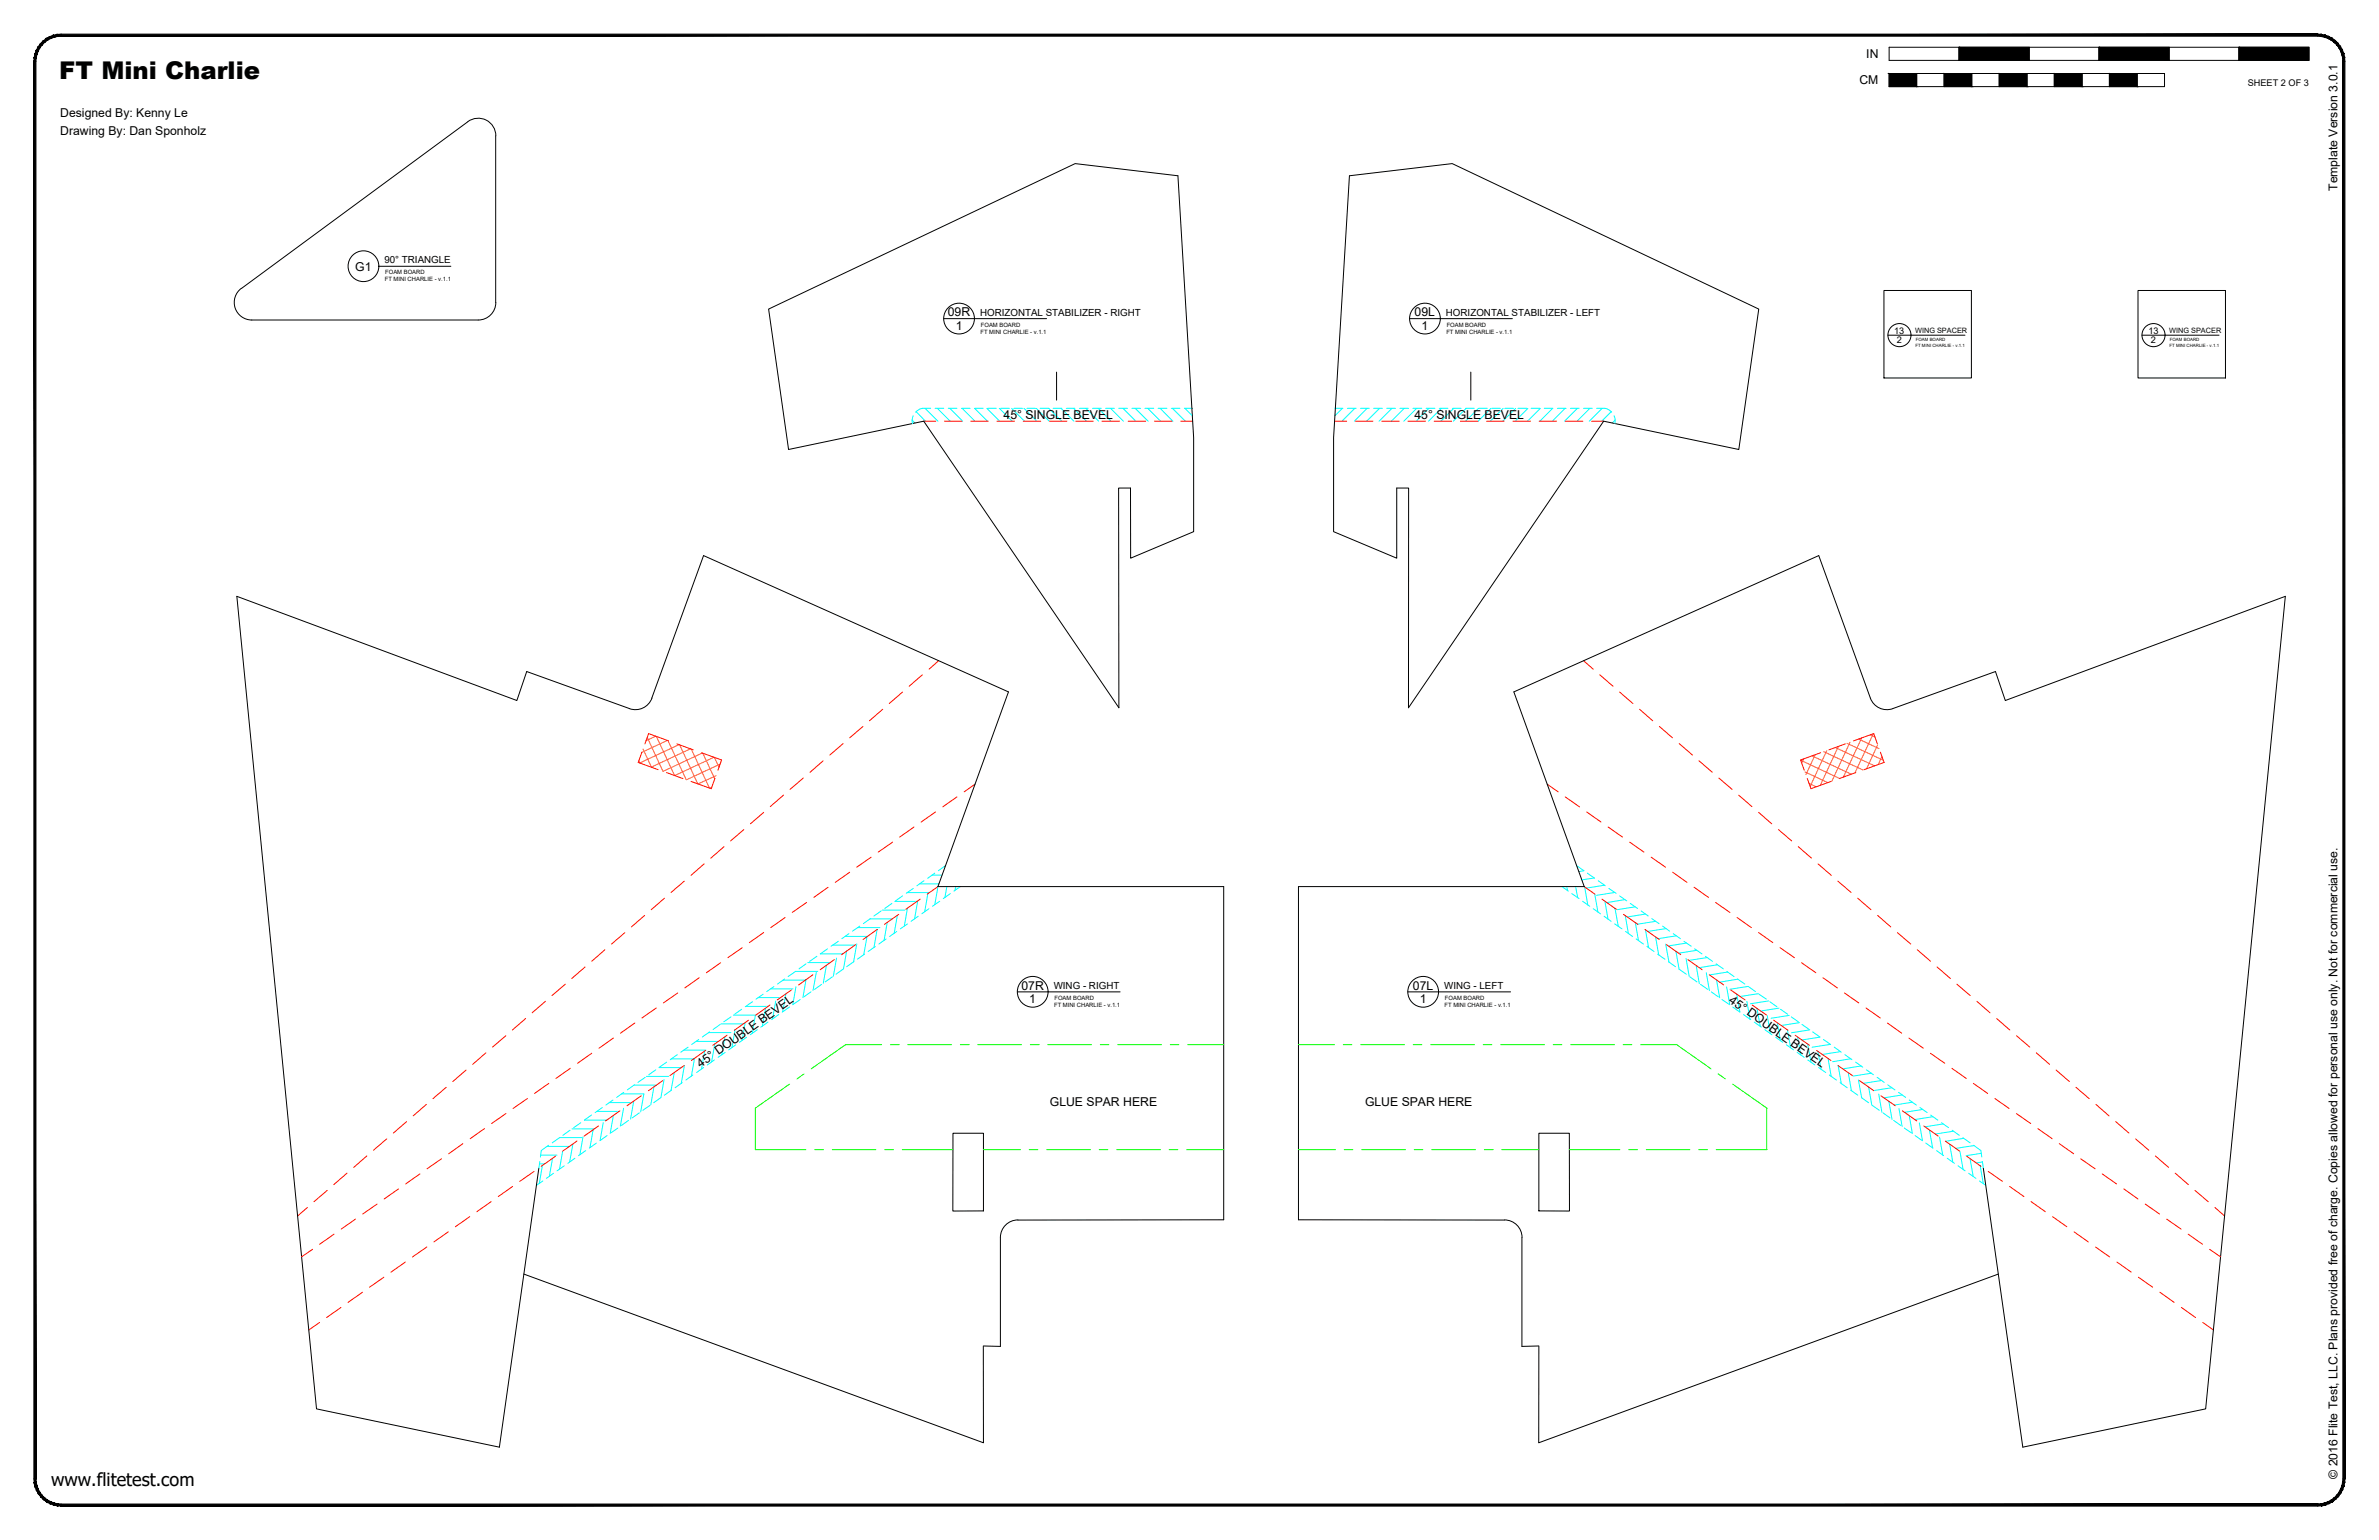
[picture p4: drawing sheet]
<svg xmlns="http://www.w3.org/2000/svg" width="864mm" height="559mm" viewBox="0 0 864 559" stroke-linecap="round" stroke-linejoin="round" font-family="sans-serif">
<defs><g id="words">
<text font-size="8.9" x="21.5" y="28.8">FT Mini Charlie</text>
<text font-size="6.6" x="18.6" y="539.1">www.flitetest.com</text>
<g font-size="4.4">
<text x="677.5" y="21.1">IN</text>
<text x="675" y="30.6">CM</text>
<text x="21.9" y="42.5">Designed By: Kenny Le</text>
<text x="21.9" y="48.9">Drawing By: Dan Sponholz</text>
<text x="848.5" y="69.3" transform="rotate(-90 848.5 69.3)">Template Version 3.0.1</text>
<text x="129" y="98.2">G1</text>
<text x="344.1" y="114.8">09R</text>
<text x="346.9" y="119.6">1</text>
<text x="513.5" y="114.8">09L</text>
<text x="516" y="119.6">1</text>
<text x="364.3" y="152.1">45° SINGLE BEVEL</text>
<text x="513.5" y="152.1">45° SINGLE BEVEL</text>
<text x="370.8" y="359.1">07R</text>
<text x="512.9" y="359.1">07L</text>
<text x="373.6" y="363.9">1</text>
<text x="515.4" y="363.9">1</text>
<text x="627.3" y="363.5" transform="rotate(35 627.3 363.5)">45° DOUBLE BEVEL</text>
<text x="254.3" y="387.4" transform="rotate(-35 254.3 387.4)">45° DOUBLE BEVEL</text>
<text x="381.1" y="401.3">GLUE SPAR HERE</text>
<text x="495.5" y="401.3">GLUE SPAR HERE</text>
<text x="848.5" y="536.6" transform="rotate(-90 848.5 536.6)">© 2016 Flite Test, LLC. Plans provided free of charge. Copies allowed for personal use only. Not for commercial use.</text>
</g>
<g font-size="3.5">
<text x="139.6" y="95.5">90° TRIANGLE</text>
<text x="355.8" y="114.5">HORIZONTAL STABILIZER - RIGHT</text>
<text x="524.9" y="114.5">HORIZONTAL STABILIZER - LEFT</text>
<text x="382.5" y="358.8">WING - RIGHT</text>
<text x="524.2" y="358.8">WING - LEFT</text>
</g>
<g font-size="3.3">
<text x="816" y="31.1">SHEET 2 OF 3</text>
<text x="687.6" y="121">13</text>
<text x="688.6" y="124.6">2</text>
<text x="779.9" y="121">13</text>
<text x="780.8" y="124.6">2</text>
</g>
<g font-size="2.7">
<text x="695.2" y="120.8">WING SPACER</text>
<text x="787.4" y="120.8">WING SPACER</text>
</g>
<g font-size="2.1">
<text x="139.9" y="99.5">FOAM BOARD</text>
<text x="139.7" y="102.1">FT MINI CHARLIE - v.1.1</text>
<text x="356.1" y="118.6">FOAM BOARD</text>
<text x="525.2" y="118.6">FOAM BOARD</text>
<text x="355.9" y="121.1">FT MINI CHARLIE - v.1.1</text>
<text x="525" y="121.1">FT MINI CHARLIE - v.1.1</text>
<text x="382.7" y="365.4">FT MINI CHARLIE - v.1.1</text>
<text x="382.8" y="362.8">FOAM BOARD</text>
<text x="524.4" y="365.4">FT MINI CHARLIE - v.1.1</text>
<text x="524.5" y="362.8">FOAM BOARD</text>
</g>
<g font-size="1.6">
<text x="695.3" y="125.7">FT MINI CHARLIE - v.1.1</text>
<text x="695.4" y="123.8">FOAM BOARD</text>
<text x="787.5" y="125.7">FT MINI CHARLIE - v.1.1</text>
<text x="787.7" y="123.8">FOAM BOARD</text>
</g>
</g></defs>
<!-- layer: 01 CUT -->
<g fill="none" stroke="#000" stroke-width=".36">
<path d="M169.8 44.2l-82.2 60.4a6.4 6.4 0 0 0-2.2 7.1 6.4 6.4 0 0 0 6 4.4h82.2a6.4 6.4 0 0 0 6.4-6.4M169.8 44.1a6.4 6.4 0 0 1 6.7-.5 6.4 6.4 0 0 1 3.5 5.7l-.1 60.5M489.9 63.8l37.3-4.4 111.2 52.8-7.2 50.9-49.1-10.3-70.8 104v-79.7h-4.3v25.4l-22.9-9.6v-34.1zM279 112.2l111.3-52.8 37.3 4.4 5.7 95v34.1l-22.9 9.6v-25.4h-4.3l.1 79.7-70.9-104-49 10.3zM683.9 105.4h31.7v31.8h-31.7zM776.1 105.4h31.8v31.8h-31.8zM383.5 135v10.2M533.9 135v10.2M236.6 253.3l18.8-51.7 110.7 49.5-25.6 70.6h103.7v120.9l-74.7 .1a6.4 6.4 0 0 0-6.3 6.3v39.6l-6.1-.2M236.7 253.3a6.3 6.3 0 0 1-8.2 3.8l-37.3-13.4-3.6 10.5-101.6-37.8 28.9 294.8 66.4 13.9 14.3-101.3M679 253.3a6.3 6.3 0 0 0 8.1 3.8l37.3-13.4 3.5 10.5 101.7-37.8-28.9 294.8-66.4 13.9-14.3-101.3M679 253.3l-18.8-51.7-110.7 49.5 25.6 70.6h-103.7v120.9l74.8 .1a6.4 6.4 0 0 1 6.3 6.3v39.6l6-.2"/>
<path d="M345.9 411.2h11.1v28.2h-11.1zM558.6 411.2h11.1v28.2h-11.1zM190.2 462.3l166.8 61.2v-35.1M725.4 462.3l-166.8 61.2v-35.1"/>
</g>
<!-- layer: 04 BEVEL -->
<g fill="none" stroke="#0ff" stroke-width=".36">
<path d="M331.1 152.4l1 1.1M331.5 150.9l-.3 1.1v1.7M332.5 149.4l3.5 3.4M335.8 148.2l4.7 4.6M337.9 148.2a5.2 5.2 0 0 0-5.2 1.1l-.3 .3M339.4 148.2h3.2M340.3 148.2l4.6 4.6M344.2 148.2h3.2M344.8 148.2l4.7 4.6M349 148.2h3.1M349.3 148.2l4.6 4.6M356.9 148.2h-3.1l4.6 4.6"/>
<path d="M358.2 148.2l4.7 4.6M358.5 148.2h3.2M362.8 148.2l4.6 4.6M363.3 148.2h3.1M367.2 148.2l4.7 4.6M368 148.2h3.2M371.7 148.2l4.7 4.6M372.8 148.2h3.2M376.2 148.2l4.7 4.6M377.5 148.2h3.2l4.7 4.6M382.3 148.2h3.2M385.2 148.2l4.6 4.6"/>
<path d="M387.1 148.2h3.1M389.7 148.2l4.7 4.6M391.8 148.2h3.2M394.2 148.2l4.6 4.6M396.6 148.2h3.2M398.7 148.2l4.6 4.6M401.4 148.2h3.1M403.1 148.2l4.7 4.6M406.1 148.2h3.2M407.7 148.2l4.6 4.6M410.9 148.2h3.2M412.1 148.2l4.7 4.6"/>
<path d="M415.6 148.2h3.2M416.6 148.2l4.7 4.6M420.4 148.2h3.2M421.1 148.2l4.7 4.6M425.2 148.2h3.1M425.6 148.2l4.7 4.6M429.9 148.2h3.1M430.1 148.2l2.8 2.7M484.5 148.2h3M487.3 148.2l-2.7 2.6M489.1 148.2h3.2M491.8 148.2l-4.7 4.6"/>
<path d="M493.9 148.2h3.2M496.3 148.2l-4.7 4.6M498.6 148.2h3.2M500.8 148.2l-4.7 4.6M503.4 148.2h3.2M505.3 148.2l-4.7 4.6M508.2 148.2h3.1M509.8 148.2l-4.7 4.6M512.9 148.2h3.2M514.3 148.2l-4.7 4.6M517.7 148.2h3.2M518.7 148.2l-4.6 4.6"/>
<path d="M522.5 148.2h3.1M523.2 148.2l-4.6 4.6M527.2 148.2h3.2M527.7 148.2l-4.6 4.6M532 148.2h3.2M532.2 148.2l-4.6 4.6M539.9 148.2h-3.2l-4.7 4.6M541.2 148.2l-4.7 4.6M541.5 148.2h3.2M545.7 148.2l-4.7 4.6M546.3 148.2h3.1M550.2 148.2l-4.7 4.6"/>
<path d="M551 148.2h3.2M554.7 148.2l-4.7 4.6M555.8 148.2h3.2M559.2 148.2l-4.7 4.6M560.6 148.2h3.1M563.6 148.2l-4.6 4.6M565.3 148.2h3.2M568.1 148.2l-4.6 4.6M570.1 148.2h3.2M572.6 148.2l-4.7 4.6M574.8 148.2h3.2M577.1 148.2l-4.6 4.6"/>
<path d="M579.6 148.2a5.3 5.3 0 0 1 5.2 1.1l.3 .3M581.6 148.2l-4.7 4.6M584.9 149.4l-3.5 3.4M585.9 150.8l.4 1.2v1.7M586.3 152.4l-1 1.1M335.4 319.6l-2.6 1.8M338.3 317.5h3.7M339.3 316.8l-2.5 1.9M342.9 314.4h.3M343.3 314.1l-2.7 1.9M572.3 314.1l2.6 1.9M575 316l-1.9 .3"/>
<path d="M576.2 316.8l2.7 1.9M578.7 318.6l-4.5 .7M580.2 319.6l2.5 1.8M306.8 339.8h8.1M308.2 338.8l-2.6 1.8M311.3 336.6h8.1M312.1 336l-2.6 1.9M314.7 339.9l-1.2 6.5M315.8 333.4h8.1M316 333.3l-2.6 1.9M318.4 337.3l-1.1 6.5M319.9 330.5l-2.6 1.9"/>
<path d="M320.3 330.2h8.1M322.1 334.7l-1.2 6.5M323.8 327.8l-2.6 1.8M324.8 327.1h8.1M325.5 338l-2.6 1.8M325.7 332.1l-1.1 6.5M327.6 325.1l-2.5 1.8M329.3 323.9h8.1M329.4 329.5l-1.1 6.5M329.4 335.3l-2.6 1.7M331.6 322.4l-2.6 1.7M333.1 326.9l-1.1 6.5"/>
<path d="M333.3 332.5l-2.6 1.8M333.8 320.7h7.1M336.8 324.3l-1.1 6.5M337.2 329.7l-2.6 1.9M340.5 321.8l-1.2 6.5M341.1 327l-2.6 1.9M343.7 321.7l-.7 4M345 324.2l-2.6 1.9M346.9 321.7l-.2 1.3M348.6 321.7l-2.3 1.6M567 321.7l2.3 1.6M568.7 321.7l.3 1.4"/>
<path d="M570.6 324.2l2.6 1.9M572 321.7l.7 4M574.5 327l2.6 1.9M575.2 321.8l1.2 6.6M578.4 329.7l2.6 1.9M578.9 324.4l1.2 6.5M582.3 332.5l2.6 1.8M582.4 321.2l-6.6 1.1M582.6 327l1.1 6.5M584 322.4l2.7 1.7M586.2 323.8l-6.6 1.1M586.2 335.3l2.6 1.7"/>
<path d="M586.3 329.6l1.1 6.5M587.9 325.1l2.6 1.8M589.9 326.4l-6.6 1.1M590 332.2l1.1 6.5M590.1 338l2.6 1.8M591.8 327.8l2.6 1.8M593.6 329.1l-6.6 1M593.6 334.8l1.2 6.5M595.7 330.5l2.6 1.9M597.3 331.7l-6.6 1M597.3 337.4l1.2 6.5M599.6 333.3l2.6 1.9"/>
<path d="M601 340l1.1 6.5M601 334.3l-6.6 1.1M603.5 336l2.6 1.9M604.8 336.9l-6.6 1.1M607.4 338.8l2.6 1.8M608.5 339.6l-6.6 1M279.8 358.8h8M280.9 358l-2.6 1.8M284.3 355.6h8.1M284.8 355.2l-2.6 1.9M288.9 358l-1.1 6.6M292.6 355.4l-1.1 6.5"/>
<path d="M292.6 349.7l-2.6 1.9M293.3 349.3h8.1M294.4 359.9l-2.6 1.8M296.3 352.9l-1.2 6.5M296.5 347l-2.6 1.8M296.9 352.5h-8.1l-2.7 1.9M297.8 346.1h8.1M298.3 357.2l-2.6 1.8M300 350.3l-1.1 6.5M300.4 344.3l-2.6 1.8M302.2 354.5l-2.6 1.8M302.3 342.9h8.1"/>
<path d="M303.7 347.7l-1.2 6.5M304.3 341.6l-2.6 1.7M306.1 351.7l-2.6 1.8M307.3 345.1l-1.1 6.5M310 348.9l-2.7 1.9M311 342.5l-1.1 6.5M313.8 346.2l-2.5 1.9M317.8 343.4l-2.7 1.9M321.6 340.7l-2.6 1.8M593.9 340.7l2.7 1.8M597.9 343.4l2.5 1.9M601.7 346.2l2.7 1.9"/>
<path d="M604.7 342.6l1.2 6.5M605.7 348.9l2.5 1.9M608.4 345.2l1.1 6.5 2.7 1.8M611.3 341.6l2.6 1.7M612.1 347.8l1.1 6.5M612.3 342.2l-6.6 1M613.4 354.5l2.6 1.8M615.2 344.3l2.6 1.8M615.7 350.3l1.2 6.6M616 344.8l-6.6 1.1M617.3 357.2l2.6 1.8M619.1 347l2.6 1.8"/>
<path d="M619.4 353l1.1 6.5M619.7 347.5l-6.6 1M621.2 359.9l2.6 1.8M623 349.7l2.6 1.9M623.1 355.5l1.2 6.5M623.4 350.1l-6.6 1M626.8 358.1l1.1 6.5M626.9 352.5l2.6 1.9M627.1 352.7l-6.6 1.1M630.8 355.2l2.6 1.9M630.9 355.3l-6.6 1.1M634.6 357.9l-6.6 1.1"/>
<path d="M634.7 358l2.6 1.8M249.8 380l-2.6 1.8M252.7 377.9h8.1M253.7 377.2l-2.6 1.8M257.2 374.7h8.1M257.6 374.4l-2.6 1.9M259.5 378.8l-1.2 6.5M261.5 371.7l-2.6 1.9M261.7 371.5h8.1M263.2 376.2l-1.2 6.5M265.4 369l-2.7 1.8M266.2 368.3h8.1"/>
<path d="M266.9 373.6l-1.2 6.5M267.1 379.1l-2.6 1.8M269.2 366.2l-2.5 1.8M270.5 371l-1.1 6.5M270.7 365.2h8.1M271 376.4l-2.6 1.8M273.2 363.5l-2.7 1.8M274.2 368.4l-1.1 6.5M274.9 373.7l-2.6 1.8M275.2 362h8.1M277 360.8l-2.6 1.7M277.9 365.8l-1.2 6.6"/>
<path d="M278.8 370.9l-2.6 1.8M281.6 363.2l-1.1 6.5M282.7 368.1l-2.6 1.9M285.3 360.7l-1.2 6.5M286.6 365.4l-2.6 1.9M290.5 362.7l-2.6 1.8M625.1 362.7l2.6 1.8M630.5 360.8l1.1 6.5-2.6-1.9M632.9 368.1l2.6 1.9M634.1 363.3l1.2 6.5M636.8 370.9l2.6 1.8M637.8 365.9l1.2 6.5"/>
<path d="M638.3 360.6l-6.6 1M638.5 360.8l2.7 1.7M640.7 373.7l2.6 1.8M641.5 368.5l1.2 6.5M642.1 363.2l-6.7 1M642.5 363.5l2.5 1.8M644.6 376.4l2.6 1.8M645.2 371.1l1.1 6.5M645.8 365.8l-6.7 1.1M646.3 366.2l2.7 1.8M648.5 379.1l2.5 1.8M648.9 373.7l1.1 6.5"/>
<path d="M649.5 368.4l-6.6 1.1M650.3 369l2.5 1.8M652.5 376.3l1.2 6.5M653.2 371.1l-6.6 1M654.1 371.7l2.7 1.9M656.2 378.9l1.2 6.5M657 373.7l-6.6 1M658 374.4l2.6 1.9M660.7 376.3l-6.6 1.1M661.9 377.2l2.6 1.8M664.4 379l-6.6 1M665.8 380l2.6 1.8"/>
<path d="M222.5 399.2l-2.6 1.8M225.7 396.9h8.1M226.4 396.4l-2.6 1.8M230 399.5l-1.1 6.5M230.1 393.7h8.2M230.3 393.6l-2.6 1.9M233.7 397l-1.1 6.5M234.2 390.9l-2.6 1.9M234.7 390.6h8M237.4 394.3l-1.2 6.6M238.1 388.2l-2.6 1.8M239.2 387.4h8.1"/>
<path d="M239.9 398.3l-2.6 1.8M241.1 391.8l-1.2 6.5M242 385.4l-2.6 1.8M243.7 384.2h8.1M243.7 395.6l-2.5 1.8M244.8 389.2l-1.2 6.5M245.9 382.7l-2.6 1.8M247.7 392.9l-2.6 1.8M248.2 381h8.1M248.5 386.6l-1.2 6.5M251.5 390.1l-2.6 1.8M252.1 384l-1.1 6.5"/>
<path d="M255.4 387.3l-2.5 1.9M255.8 381.4l-1.1 6.5M259.3 384.6l-2.6 1.9M263.2 381.9l-2.5 1.8M652.4 381.9l2.6 1.8M656.3 384.6l2.5 1.9M659.9 381.5l1.2 6.5M660.2 387.3l2.6 1.9M663.6 384.1l1.1 6.5M664 390.1l2.6 1.8M667.3 386.6l1.1 6.6M668 392.9l2.5 1.8"/>
<path d="M668.1 381.6l-6.6 1M669.7 382.7l2.6 1.8M670.9 389.3l1.2 6.5M671.8 384.2l-6.6 1.1M671.8 395.6l2.6 1.8M673.6 385.4l2.6 1.8M674.6 391.9l1.2 6.5M675.6 386.8l-6.6 1M675.8 398.3l2.5 1.8M677.5 388.2l2.6 1.8M678.3 394.4l1.2 6.5M679.3 389.4l-6.6 1.1"/>
<path d="M681.4 390.9l2.6 1.9M682 397l1.1 6.6M683 392.1l-6.6 1M685.3 393.6l2.6 1.9M685.7 399.6l1.1 6.5M686.8 394.7l-6.6 1M689.2 396.4l2.6 1.8M690.5 397.3l-6.6 1.1M693.1 399.2l2.5 1.8M694.2 399.9l-6.6 1.1M196.3 419.1h5.9M198.6 416h8.1"/>
<path d="M199.1 415.6l-2.6 1.9-.3 2.3M203.1 412.8l-2.6 1.9M203.1 412.8h8.1M204.2 417.7l-1.1 6.5M206.9 410.1l-2.6 1.9M207.6 409.6h8.1M208 415.1l-1.2 6.5M210.8 407.4l-2.5 1.8M211.6 412.5l-1.1 6.5M212.6 417.5l-2.6 1.8M214.7 404.6l-2.6 1.8h8.1M215.3 409.9l-1.1 6.5"/>
<path d="M216.5 414.8l-2.6 1.8M216.7 403.3h8M218.6 401.9l-2.5 1.8M219 407.3l-1.2 6.5M220.4 412.1l-2.6 1.8M221.2 400.1h8.1M222.7 404.8l-1.2 6.5M224.3 409.3l-2.6 1.8M226.4 402.1l-1.2 6.5M228.2 406.5l-2.6 1.9M232.1 403.8l-2.6 1.9M236 401.1l-2.6 1.8"/>
<path d="M679.6 401.1l2.6 1.8M683.5 403.8l2.6 1.9M687.4 406.5l2.6 1.9M689.3 402.2l1.2 6.5M691.3 409.3l2.6 1.8M693.1 404.8l1.1 6.5M695.2 412.1l2.6 1.8M696.7 407.4l1.2 6.5M697 401.9l2.6 1.8M697.9 402.6l-6.6 1M699.1 414.8l2.6 1.8M700.4 410l1.2 6.5"/>
<path d="M700.9 404.6l2.5 1.8M701.7 405.2l-6.6 1M703 417.5l2.6 1.8M704.1 412.6l1.1 6.5M704.8 407.4l2.6 1.8M705.4 407.8l-6.6 1.1M707.8 415.2l1.1 6.5M708.6 410.1l2.6 1.9M709.1 410.5l-6.6 1M711.5 417.8l1.1 6.5M712.6 412.8l2.5 1.9M712.9 413l-6.7 1.1"/>
<path d="M716.4 415.6l2.7 1.9 .3 2.3M716.6 415.7l-6.7 1M719.2 418.5l-5.5 .8M195.8 422.3h1.9M196 421.4l-.4 2.4M196.9 422.9l-1.1 6.5M197.1 428.5l-2.4 1.6M200.6 420.3l-1.2 6.5M200.9 425.7l-2.6 1.9M204.8 423l-2.6 1.8M208.7 420.3l-2.6 1.8M706.9 420.3l2.6 1.8"/>
<path d="M710.8 423l2.6 1.8M714.6 425.7l2.7 1.9M715.1 420.4l1.2 6.5M718.6 428.5l2.2 1.6M718.8 423l1.2 6.5M719.6 421.4l.4 2.4M719.7 421.6l-2.3 .4"/>
</g>
<!-- layer: 02 SCORE -->
<g fill="none" stroke="#f00" stroke-width=".36">
<path d="M335.3 152.8h4.4M342.9 152.8h6.3M352.4 152.8h6.3M361.9 152.8h6.4M371.4 152.8h6.4M381 152.8h6.3M390.5 152.8h6.3M400 152.8h6.4M409.5 152.8h6.4M419.1 152.8h6.3M428.6 152.8h4.4M484.5 152.8h4.4"/>
<path d="M492 152.8h6.4M501.6 152.8h6.3M511.1 152.8h6.3M520.6 152.8h6.4M530.1 152.8h6.4M539.7 152.8h6.3M549.2 152.8h6.3M558.7 152.8h6.4M568.2 152.8h6.4M577.8 152.8h4.3M340.7 239.8l-3.4 3M574.8 239.8l3.6 3"/>
<path d="M320.4 257.4l-4.8 4.1M327.6 251.1l-4.8 4.2M334.8 244.9l-4.8 4.1M580.7 244.9l4.9 4.1M587.9 251.1l4.9 4.2M595.2 257.4l4.7 4.1M233 272.9l-1.3 3.8 7.2 2.6M242.7 268.8l-7.2-2.6-1.4 3.7M245.7 269.9l6 2.2M254.7 273.1l7.2 2.7-1.3 3.7M298.8 276.1l-4.8 4.1M306.1 269.8l-4.9 4.2"/>
<path d="M313.2 263.6l-4.8 4.1M602.4 263.6l4.7 4.1M609.6 269.8l4.8 4.2M616.8 276.1l4.8 4.1M660.9 273.1l-7.3 2.7 1.4 3.7M669.9 269.9l-6 2.2M672.9 268.8l7.3-2.6 1.3 3.7M682.6 272.9l1.3 3.8-7.3 2.6M242 280.3l5.9 2.2M259.5 282.5l-1.3 3.7-7.3-2.6M277.2 294.8l-4.8 4.1M284.4 288.5l-4.8 4.2"/>
<path d="M291.6 282.3l-4.8 4.1M339.6 294.6l-5.2 3.7M347.4 289.2l-5.2 3.6M353.9 284.5l-3.9 2.8M561.6 284.5l4 2.8M568.2 289.2l5.2 3.6M576 294.6l5.2 3.7M624 282.3l4.8 4.1M631.2 288.5l4.8 4.2M638.4 294.8l4.8 4.1M656.1 282.5l1.3 3.7 7.3-2.6M673.7 280.3l-6 2.2"/>
<path d="M248.4 319.7l-4.8 4.1M255.6 313.5l-4.8 4.1M262.8 307.2l-4.8 4.2M270 301l-4.8 4.1M308.4 316.5l-5.2 3.7M316.2 311l-5.2 3.7M324 305.6l-5.2 3.6M331.8 300.1l-5.2 3.6M583.8 300.1l5.2 3.6M591.6 305.6l5.2 3.6M599.4 311l5.2 3.7M607.2 316.5l5.2 3.7"/>
<path d="M645.6 301l4.8 4.1M652.8 307.2l4.8 4.2M660 313.5l4.8 4.1M667.2 319.7l4.8 4.1M226.8 338.4l-4.8 4.1M234 332.2l-4.8 4.1M241.2 325.9l-4.8 4.2M277.2 338.4l-5.2 3.6M285 332.9l-5.2 3.7M292.8 327.5l-5.2 3.6M300.6 322l-5.2 3.6M318.5 337.2l-5.2 3.7"/>
<path d="M326.2 331.8l-5.1 3.6M334 326.3l-5.2 3.6M340.5 321.7l-3.9 2.7M575.1 321.7l3.9 2.7M581.5 326.3l5.3 3.6M589.3 331.8l5.2 3.6M597.1 337.2l5.2 3.7M615 322l5.2 3.6M622.8 327.5l5.2 3.6M630.6 332.9l5.2 3.7M638.4 338.4l5.2 3.6M674.4 325.9l4.8 4.2"/>
<path d="M681.6 332.2l4.8 4.1M688.8 338.4l4.8 4.1M205.2 357.1l-4.8 4.1M212.4 350.9l-4.8 4.1M219.6 344.6l-4.8 4.2M253.8 354.8l-5.2 3.7M261.6 349.3l-5.2 3.7M269.4 343.9l-5.2 3.6M287.3 359.2l-5.2 3.6M295.1 353.7l-5.2 3.7M302.9 348.2l-5.2 3.7M310.7 342.7l-5.2 3.7"/>
<path d="M604.9 342.7l5.2 3.7M612.7 348.2l5.2 3.7M620.5 353.7l5.2 3.7M628.3 359.2l5.2 3.6M646.2 343.9l5.2 3.6M654 349.3l5.2 3.7M661.8 354.8l5.2 3.7M696 344.6l4.8 4.2M703.2 350.9l4.8 4.1M710.4 357.1l4.8 4.1M183.6 375.8l-4.8 4.2M190.8 369.6l-4.8 4.2"/>
<path d="M198 363.3l-4.8 4.2M222.7 376.7l-5.3 3.6M230.4 371.2l-5.2 3.7M238.2 365.8l-5.2 3.6M246 360.3l-5.2 3.6M263.9 375.6l-5.1 3.7M271.7 370.2l-5.1 3.6M279.5 364.7l-5.2 3.6M636.1 364.7l5.2 3.6M643.9 370.2l5.2 3.6M651.6 375.6l5.3 3.7M669.6 360.3l5.2 3.6"/>
<path d="M677.4 365.8l5.2 3.6M685.2 371.2l5.1 3.7M693 376.7l5.2 3.6M717.6 363.3l4.8 4.2M724.8 369.6l4.8 4.2M732 375.8l4.8 4.2M162 394.5l-4.8 4.2M169.2 388.3l-4.8 4.2M176.4 382l-4.8 4.2M191.4 398.6l-5.2 3.6M199.2 393.1l-5.2 3.7M207 387.6l-5.2 3.7"/>
<path d="M214.8 382.2l-5.1 3.6M232.8 397.6l-5.2 3.6M240.6 392.1l-5.2 3.7M248.4 386.6l-5.2 3.7M256.1 381.1l-5.1 3.7M659.4 381.1l5.2 3.7M667.2 386.6l5.2 3.7M675 392.1l5.2 3.7M682.8 397.6l5.2 3.6M700.8 382.2l5.2 3.6M708.5 387.6l5.3 3.7M716.3 393.1l5.2 3.7"/>
<path d="M724.2 398.6l5.1 3.6M739.2 382l4.8 4.2M746.4 388.3l4.8 4.2M753.6 394.5l4.8 4.2M133.2 419.4l-4.8 4.2M140.4 413.2l-4.8 4.2M147.6 407l-4.8 4.2M154.8 400.7l-4.8 4.2M168 415l-5.1 3.6M175.9 409.5l-5.2 3.7M183.7 404.1l-5.2 3.6M201.7 419.5l-5.2 3.7"/>
<path d="M209.5 414l-5.3 3.7M217.2 408.6l-5.2 3.6M225 403.1l-5.2 3.6M690.6 403.1l5.2 3.6M698.4 408.6l5.2 3.6M706.2 414l5.2 3.7M714 419.5l5.1 3.7M732 404.1l5.2 3.6M739.8 409.5l5.2 3.7M747.5 415l5.2 3.6M760.8 400.7l4.8 4.2M768 407l4.8 4.2"/>
<path d="M775.2 413.2l4.8 4.2M782.4 419.4l4.8 4.2M111.6 438.1l-3.5 3.1M118.8 431.9l-4.8 4.2M126 425.7l-4.8 4.2M136.9 436.9l-5.2 3.6M144.7 431.4l-5.2 3.7M152.5 425.9l-5.3 3.7M160.2 420.5l-5.2 3.6M178.3 436l-5.2 3.7M186.1 430.5l-5.2 3.7M193.9 425l-5.2 3.7"/>
<path d="M721.7 425l5.2 3.7M729.5 430.5l5.2 3.7M737.3 436l5.2 3.7M755.3 420.5l5.2 3.6M763.1 425.9l5.2 3.7M771 431.4l5.1 3.7M778.7 436.9l5.3 3.6M789.6 425.7l4.8 4.2M796.8 431.9l4.8 4.2M804 438.1l3.5 3.1M113.5 453.3l-4 2.8M121.2 447.8l-5.2 3.7"/>
<path d="M129 442.4l-5.1 3.6M147.1 457.9l-5.2 3.7M154.9 452.5l-5.2 3.6M162.7 447l-5.2 3.6M170.5 441.5l-5.2 3.6M745.1 441.5l5.2 3.6M752.9 447l5.2 3.6M760.7 452.5l5.1 3.6M768.5 457.9l5.1 3.7M786.5 442.4l5.2 3.6M794.3 447.8l5.2 3.7M802.1 453.3l4 2.8"/>
<path d="M116 479.9l-3.9 2.7M123.8 474.4l-5.2 3.7M131.6 468.9l-5.2 3.7M139.4 463.4l-5.3 3.7M776.3 463.4l5.1 3.7M784.1 468.9l5.1 3.7M791.8 474.4l5.2 3.7M799.6 479.9l3.9 2.7"/>
</g>
<!-- layer: 06 CAVITY -->
<g fill="none" stroke="#ff7f00" stroke-width=".36">
<path d="M233.4 271.8l3.1 6.6M235 267.6l5.7 12.3 14.3-6.7M238 267.1l-3.5 1.7M238.3 267.2l6.6 14.2M242.3 268.7l-9.3 4.3M242.5 268.8l6.6 14.1M246.5 270.2l-14.3 6.7-.3-.8M246.7 270.3l6.6 14.2M250.7 271.7l-14.3 6.6M250.9 271.8l6.6 14.1M255.2 273.3l4.3 9.3M259.2 274.8l-14.3 6.6"/>
<path d="M259.4 274.9l1.6 3.5M261.4 277.3l-12.2 5.7M653.7 275.9l14.1 6.6M654.7 275.4l-.7 1.5M657.8 274.3l14.2 6.6M658.9 273.9l-3.3 7.2M662 272.7l14.2 6.7M663.2 272.3l-6.1 13M666.2 271.3l14.3 6.6M667.4 270.8l-6.6 14.2M670.5 269.7l13.1 6.2M671.6 269.3l-6.6 14.2"/>
<path d="M674.7 268.2l7.4 3.5M675.8 267.8l-6.6 14.2M678.9 266.6l1.7 .8M680 266.2l-6.6 14.2M681.6 270.3l-4 8.6M683.1 274.5l-1.3 2.9M258.4 285.7l-.7 .3M259.9 281.5l-6.5 3M655.2 280.1l8.3 3.9M656.8 284.3l2.5 1.2"/>
</g>
<!-- layer: 05 REFERENCE -->
<g fill="none" stroke="#0f0" stroke-width=".36">
<path d="M320 379.1h-13.1l-12.4 8.7M323.2 379.1h3.2M329.6 379.1h15.8M348.6 379.1h3.2M355 379.1h15.8M374 379.1h3.2M380.4 379.1h15.8M399.4 379.1h3.2M405.8 379.1h15.8M424.8 379.1h3.2M431.2 379.1h13M471.4 379.1h13.1"/>
<path d="M487.6 379.1h3.2M494 379.1h15.9M513 379.1h3.2M519.4 379.1h15.9M538.4 379.1h3.2M544.8 379.1h15.9M563.8 379.1h3.2M570.2 379.1h15.9M589.2 379.1h3.2M595.6 379.1h13l12.5 8.7M286.7 393.3l-12.5 8.8v15.1h18.4M291.9 389.7l-2.6 1.8"/>
<path d="M623.7 389.7l2.6 1.8M628.9 393.3l12.5 8.8v15.1h-18.4M295.8 417.2h3.2M302.1 417.2h15.9M321.2 417.2h3.2M327.5 417.2h18.4M357 417.2h13.4M373.6 417.2h3.2M380 417.2h15.8M399 417.2h3.2M405.4 417.2h15.8M424.4 417.2h3.2"/>
<path d="M430.8 417.2h13.4M471.4 417.2h13.4M488 417.2h3.2M494.3 417.2h15.9M513.4 417.2h3.2M519.7 417.2h16M538.8 417.2h3.2M545.2 417.2h13.4M569.7 417.2h18.4M591.3 417.2h3.1M597.6 417.2h15.9M616.7 417.2h3.1"/>
</g>
<!-- layer: 23 NOTES -->
<g fill="none" stroke="#000" stroke-width=".36">
<path d="M137.5 96.6h26.2M342.6 115.6h37.3M511.7 115.6h37.3M685.3 121.6h28M777.6 121.6h27.9M369.3 359.9h37.3M511 359.9h37.4"/>
<circle cx="131.9" cy="96.6" r="5.6"/>
<circle cx="348.1" cy="115.6" r="5.6"/>
<circle cx="517.3" cy="115.6" r="5.6"/>
<circle cx="689.5" cy="121.6" r="4.2"/>
<circle cx="781.7" cy="121.6" r="4.2"/>
<circle cx="374.9" cy="359.9" r="5.6"/>
<circle cx="516.6" cy="359.9" r="5.6"/>
</g>
<!-- layer: 21 FULL-SIZE -->
<path d="M685.8 17.1h25.4v4.8h-25.4zM711.2 17.1h25.4v4.8h-25.4zM736.6 17.1h25.4v4.8h-25.4zM762 17.1h25.4v4.8h-25.4zM787.4 17.1h25.4v4.8h-25.4zM812.8 17.1h25.4v4.8h-25.4zM685.8 26.7h9.9v4.7h10.1v-4.7h9.9v4.7h10.1v-4.7h10v4.7h10v-4.7h10v4.7h9.9v-4.7h10.1v4.7h9.9v-4.7h-9.9v4.7h-10.1v-4.7h-9.9v4.7h-10v-4.7h-10v4.7h-10v-4.7h-10.1v4.7h-9.9v-4.7h-10.1v4.7h-9.9z" fill="none" stroke="#000" stroke-width=".36"/>
<g fill="#000" stroke="#000" stroke-width=".36">
<path d="M20.8 12.5l1.4-.1v.7zM20.8 12.5l.1 .7 1.3-.1zM19.4 12.8l1.4-.3 .1 .7zM19.4 12.8l.2 .7 1.3-.3zM18.1 13.3l1.3-.5 .2 .7zM18.1 13.3l.3 .7 1.2-.5zM16.9 13.9l1.2-.6 .3 .7zM16.9 13.9l.4 .7 1.1-.6zM15.7 14.8l1.2-.9 .4 .7zM15.7 14.8l.5 .6 1.1-.8zM15.7 14.8l.5 .6-1.5 .4zM14.7 15.8l.6 .5 .9-.9zM14.7 15.8l.6 .5-1.4 .6zM13.9 16.9l.6 .4 .8-1zM13.9 16.9l.6 .4-1.3 .9zM13.2 18.2l.7 .3 .6-1.2zM13.2 18.2l.7 .3-1.2 1zM12.7 19.5l.7 .2 .5-1.2zM12.7 19.5l.7 .2-1 1.2zM13.4 19.7l-1 1.2 .7 .1zM12.4 20.9l.7 .1-.8 1.3zM13.1 21l-.8 1.3h.7z"/>
<path d="M711.2 17.1l25.4 4.8v-4.8zM711.2 17.1l25.4 4.8h-25.4z"/>
<path d="M762 17.1l25.4 4.8v-4.8zM762 17.1l25.4 4.8h-25.4z"/>
<path d="M812.8 17.1l25.4 4.8v-4.8zM812.8 17.1l25.4 4.8h-25.4z"/>
<path d="M22.2 13.1h819.2v-.7zM22.2 12.4h819.2l-819.2 .7z"/>
<path d="M12.3 22.3l.7 514.3v-514.3zM12.3 22.3l.7 514.3h-.7z"/>
<path d="M685.8 26.7l9.9 4.7v-4.7zM685.8 26.7l9.9 4.7h-9.9z"/>
<path d="M705.8 26.7l9.9 4.7v-4.7zM705.8 26.7l9.9 4.7h-9.9z"/>
<path d="M725.8 26.7l10 4.7v-4.7zM725.8 26.7l10 4.7h-10z"/>
<path d="M745.8 26.7l10 4.7v-4.7zM745.8 26.7l10 4.7h-10z"/>
<path d="M765.7 26.7l10.1 4.7v-4.7zM765.7 26.7l10.1 4.7h-10.1z"/>
<path d="M851.1 20.9l.1 1.4h-.7zM850.4 21l.1 1.3 .6-1.4zM850.8 19.5l.3 1.4-.7 .1zM850.1 19.7l.3 1.3 .4-1.5zM850.3 18.2l.5 1.3-.7 .2zM849.6 18.5l.5 1.2 .2-1.5zM849.6 16.9l.7 1.3-.7 .3zM849 17.3l.6 1.2v-1.6zM848.8 15.8l.8 1.1-.6 .4zM848.3 16.3l.7 1-.2-1.5zM847.8 14.8l1 1-.5 .5zM847.8 14.8l-.5 .6 1 .9zM846.7 13.9l1.1 .9-.5 .6zM846.7 13.9l-.4 .7 1 .8zM845.4 13.3l1.3 .6-.4 .7zM845.4 13.3l-.3 .7 1.2 .6zM844.1 12.8l1.3 .5-.3 .7zM844.1 12.8l-.2 .7 1.2 .5zM842.7 12.5l1.4 .3-.2 .7zM842.7 12.5l-.1 .7 1.3 .3zM841.4 12.4l1.3 .1-.1 .7zM841.4 12.4v.7l1.2 .1z"/>
<path d="M12.3 536.6h.7l-.6 1.4zM13 536.6l-.6 1.4 .7-.1zM12.4 538l.7-.1-.4 1.5zM13.1 537.9l-.4 1.5 .7-.2zM12.7 539.4l.7-.2-.2 1.5zM13.4 539.2l-.2 1.5 .7-.3zM13.2 540.7l.7-.3v1.5zM13.9 540.4v1.5l.6-.4zM13.9 541.9l.6-.4 .2 1.6zM14.5 541.5l.2 1.6 .6-.5zM14.7 543.1l.6-.5 .4 1.5zM15.3 542.6l.4 1.5 .5-.6zM16.2 543.5l.7 1.5-1.2-.9zM16.2 543.5l.7 1.5 .4-.7zM17.3 544.3l.8 1.3-1.2-.6zM17.3 544.3l.8 1.3 .3-.7zM18.4 544.9l1 1.2-1.3-.5zM18.4 544.9l1 1.2 .2-.7zM19.6 545.4l1.2 1-1.4-.3zM19.6 545.4l1.2 1 .1-.7zM20.9 545.7l1.3 .8-1.4-.1zM20.9 545.7l1.3 .8v-.7z"/>
<path d="M850.5 22.3v514.3h.7zM850.5 22.3h.7v514.3z"/>
<path d="M22.2 545.8v.7l819.2-.7zM22.2 546.5l819.2-.7v.7z"/>
<path d="M841.4 545.8l1.3 .6-1.3 .1zM841.4 545.8l1.3 .6-.1-.7zM842.6 545.7l1.5 .4-1.4 .3zM842.6 545.7l1.5 .4-.2-.7zM843.9 545.4l1.5 .2-1.3 .5zM843.9 545.4l1.5 .2-.3-.7zM845.1 544.9l1.6 .1-1.3 .6zM845.1 544.9l1.6 .1-.4-.7zM846.3 544.3l1.5-.2-1.1 .9zM846.3 544.3l1.5-.2-.5-.6zM847.3 543.5l1.5-.4-1 1zM847.3 543.5l1.5-.4-.5-.5zM848.3 542.6l1.3-.7-.8 1.2zM849 541.5l-.7 1.1 1.3-.7zM849 541.5l1.3-.8-.7 1.2zM849.6 540.4l-.6 1.1 1.3-.8zM849.6 540.4l1.2-1-.5 1.3zM850.1 539.2l-.5 1.2 1.2-1zM851.1 538l-.3 1.4-.7-.2zM850.4 537.9l-.3 1.3 1-1.2zM851.2 536.6l-.1 1.4-.7-.1zM850.5 536.6l-.1 1.3 .8-1.3z"/>
</g>
<use href="#words"/>
</svg>
